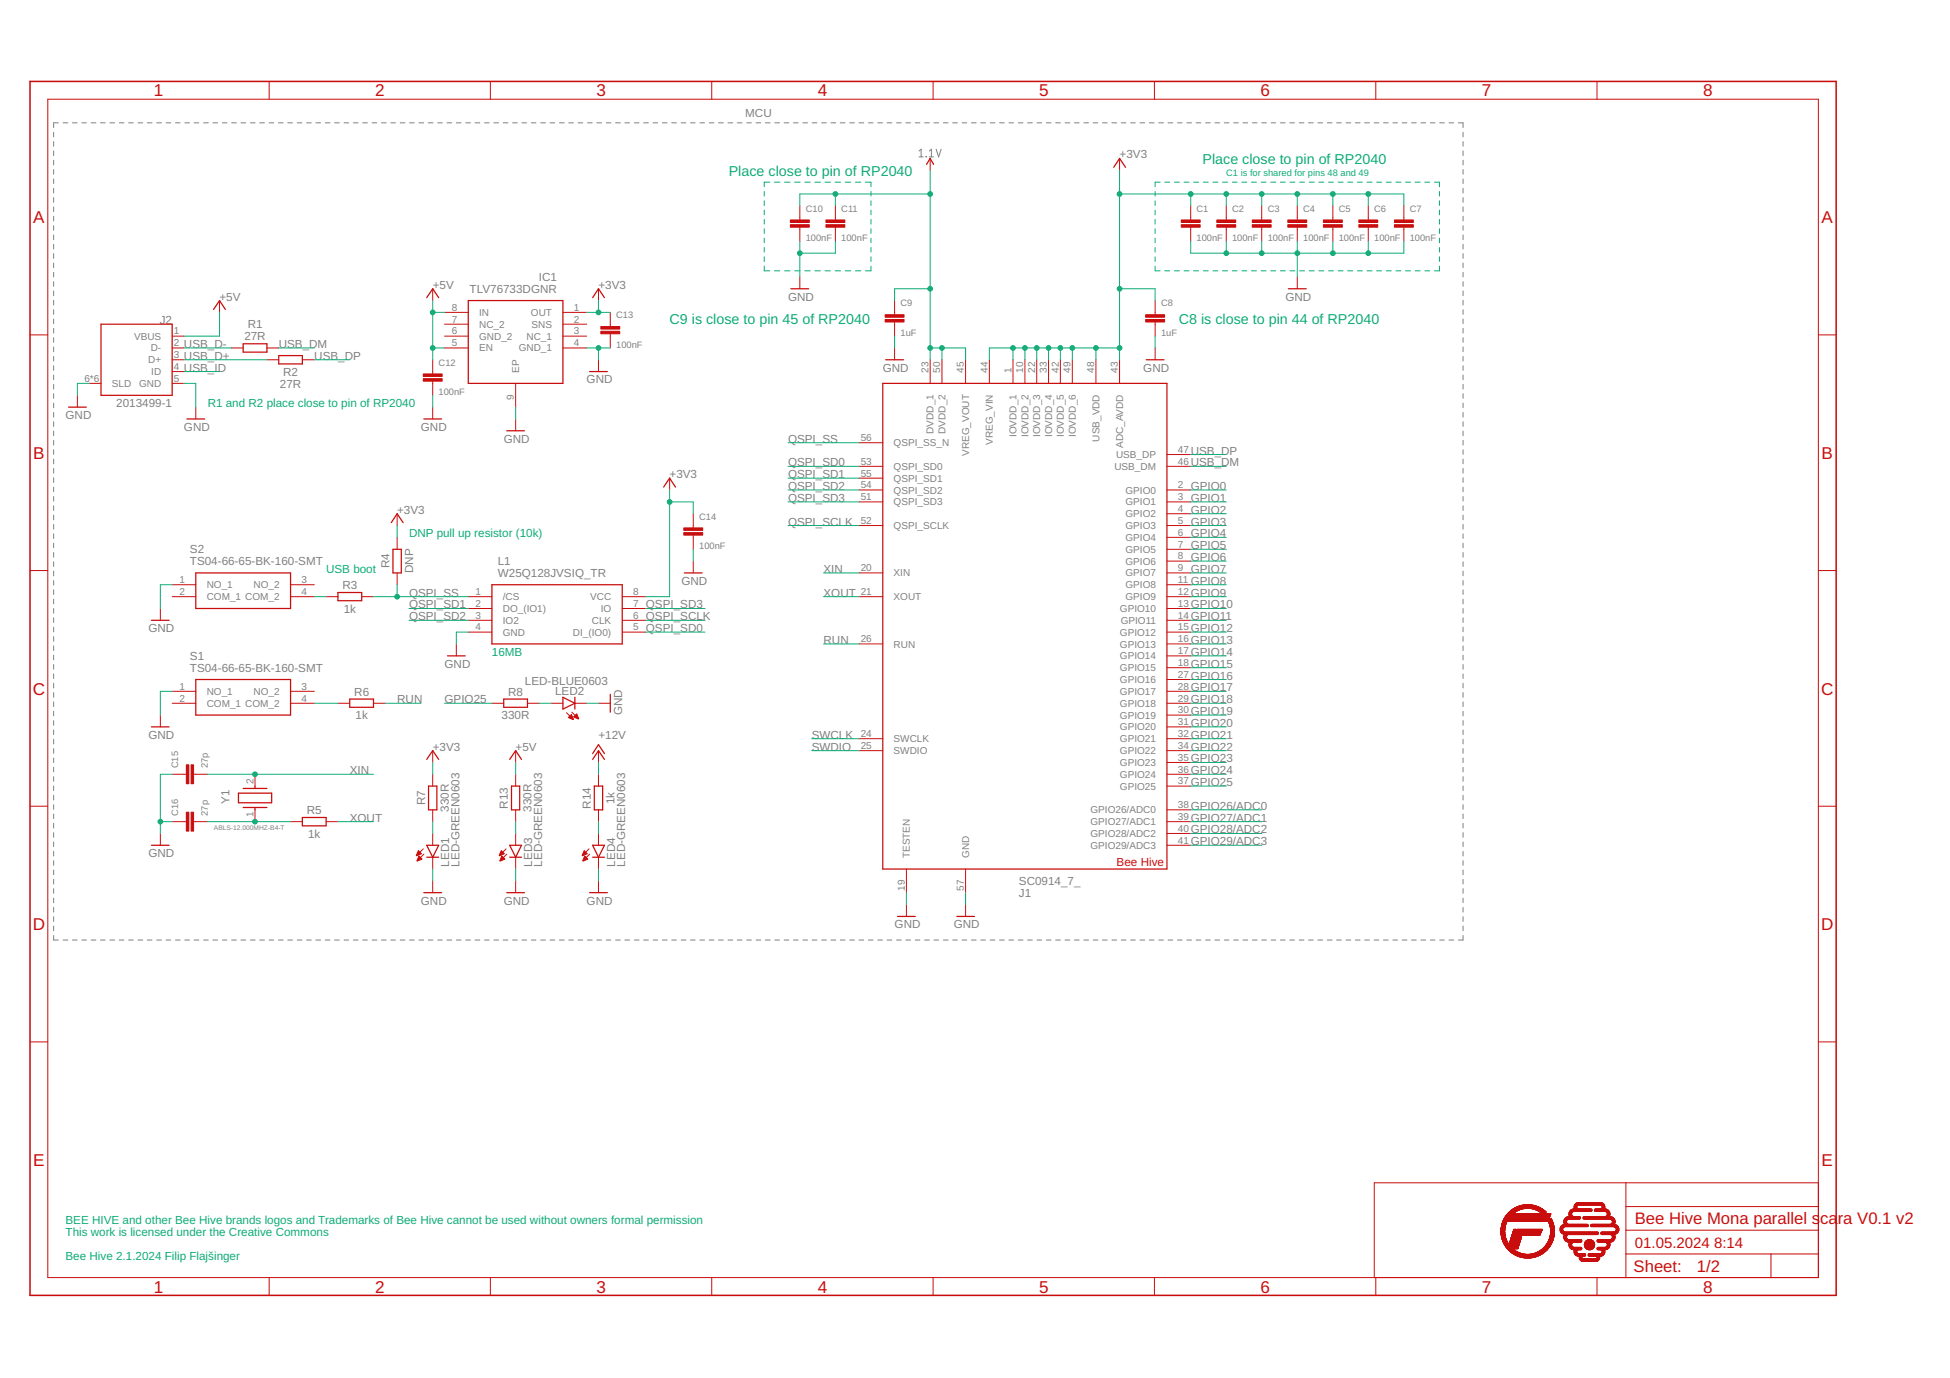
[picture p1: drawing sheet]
<svg xmlns="http://www.w3.org/2000/svg" width="297mm" height="210mm" viewBox="0 0 297 210" stroke-linecap="round" stroke-linejoin="round" font-family="sans-serif">
<defs><g id="words">
<g font-size="2.6" fill="#c90d0c">
<text x="23.4" y="14.7">1</text>
<text x="57.1" y="14.7">2</text>
<text x="90.8" y="14.7">3</text>
<text x="124.6" y="14.7">4</text>
<text x="158.3" y="14.7">5</text>
<text x="192" y="14.7">6</text>
<text x="225.7" y="14.7">7</text>
<text x="259.4" y="14.7">8</text>
<text x="5.1" y="34">A</text>
<text x="277.5" y="34">A</text>
<text x="5.1" y="69.9">B</text>
<text x="277.5" y="69.9">B</text>
<text x="5" y="105.8">C</text>
<text x="277.4" y="105.8">C</text>
<text x="5" y="141.7">D</text>
<text x="277.4" y="141.7">D</text>
<text x="5.1" y="177.6">E</text>
<text x="277.5" y="177.6">E</text>
<text x="23.4" y="196.9">1</text>
<text x="57.1" y="196.9">2</text>
<text x="90.8" y="196.9">3</text>
<text x="124.6" y="196.9">4</text>
<text x="158.3" y="196.9">5</text>
<text x="192" y="196.9">6</text>
<text x="225.7" y="196.9">7</text>
<text x="259.4" y="196.9">8</text>
</g>
<g font-size="2.5" fill="#c90d0c">
<text x="249" y="186.5">Bee Hive Mona parallel s</text>
<text x="277.3" y="186.5">ca</text>
<text x="279.9" y="186.5">ra V0.1 v2</text>
<text x="248.8" y="193.8">Sheet:</text>
<text x="258.5" y="193.7">1/2</text>
</g>
<g font-size="2.3" fill="#c90d0c">
<text x="249" y="190.1">01.05.2024</text>
<text x="261.1" y="190.1">8:14</text>
</g>
<g font-size="2.2" fill="#0dab76">
<text x="111" y="26.8">Place close to pin of RP2040</text>
<text x="183.2" y="25">Place close to pin of RP2040</text>
<text x="102" y="49.4">C9 is close to pin 45 of RP2040</text>
<text x="179.6" y="49.4">C8 is close to pin 44 of RP2040</text>
</g>
<g font-size="1.8" fill="#808080">
<text x="113.5" y="17.8">MCU</text>
<text x="170.5" y="24.1">+3V3</text>
<text x="33.4" y="45.8">+5V</text>
<text x="65.9" y="44">+5V</text>
<text x="71.5" y="44.6">TLV76733DGNR</text>
<text x="82.1" y="42.8">IC1</text>
<text x="91.2" y="44">+3V3</text>
<text x="120" y="45.8">GND</text>
<text x="195.8" y="45.8">GND</text>
<text x="24.3" y="49.4">J2</text>
<text x="28" y="53">USB_D-</text>
<text x="37.2" y="51.8">27R</text>
<text x="37.7" y="50">R1</text>
<text x="42.5" y="53">USB_DM</text>
<text x="28" y="56.6">USB_ID</text>
<text x="28" y="54.8">USB_D+</text>
<text x="42.6" y="59">27R</text>
<text x="43.1" y="57.2">R2</text>
<text x="47.9" y="54.8">USB_DP</text>
<text x="89.4" y="58.4">GND</text>
<text x="134.5" y="56.6">GND</text>
<text x="174.2" y="56.6">GND</text>
<text x="10" y="63.8">GND</text>
<text x="17.7" y="62">2013499-1</text>
<text x="28" y="65.6">GND</text>
<text x="64.1" y="65.6">GND</text>
<text x="76.7" y="67.4">GND</text>
<text x="120" y="67.4">QSPI_SS</text>
<text x="120" y="71">QSPI_SD0</text>
<text x="181.4" y="69.2">USB_DP</text>
<text x="181.4" y="71">USB_DM</text>
<text x="102" y="72.8">+3V3</text>
<text x="120" y="72.8">QSPI_SD1</text>
<text x="120" y="74.6">QSPI_SD2</text>
<text x="120" y="76.4">QSPI_SD3</text>
<text x="181.4" y="74.6">GPIO0</text>
<text x="181.4" y="76.4">GPIO1</text>
<text x="60.5" y="78.3">+3V3</text>
<text x="120" y="80.1">QSPI_SCLK</text>
<text x="181.4" y="78.3">GPIO2</text>
<text x="181.4" y="80.1">GPIO3</text>
<text x="181.4" y="81.9">GPIO4</text>
<text x="181.4" y="83.7">GPIO5</text>
<text x="28.9" y="86.1">TS04-66-65-BK-160-SMT</text>
<text x="28.9" y="84.3">S2</text>
<text x="52.2" y="89.7">R3</text>
<text x="59.3" y="86.6" transform="rotate(-90 59.3 86.6)">R4</text>
<text x="62.9" y="87.3" transform="rotate(-90 62.9 87.3)">DNP</text>
<text x="75.8" y="87.9">W25Q128JVSIQ_TR</text>
<text x="75.8" y="86.1">L1</text>
<text x="103.8" y="89.1">GND</text>
<text x="125.4" y="87.3">XIN</text>
<text x="181.4" y="85.5">GPIO6</text>
<text x="181.4" y="87.3">GPIO7</text>
<text x="181.4" y="89.1">GPIO8</text>
<text x="52.4" y="93.3">1k</text>
<text x="62.3" y="90.9">QSPI_SS</text>
<text x="62.3" y="92.7">QSPI_SD1</text>
<text x="62.3" y="94.5">QSPI_SD2</text>
<text x="98.4" y="94.5">QSPI_SCLK</text>
<text x="98.4" y="92.7">QSPI_SD3</text>
<text x="125.4" y="90.9">XOUT</text>
<text x="181.4" y="90.9">GPIO9</text>
<text x="181.4" y="92.7">GPIO10</text>
<text x="181.4" y="94.5">GPIO11</text>
<text x="22.6" y="96.3">GND</text>
<text x="28.9" y="100.5">S1</text>
<text x="67.7" y="101.7">GND</text>
<text x="98.4" y="96.3">QSPI_SD0</text>
<text x="125.4" y="98.1">RUN</text>
<text x="181.4" y="96.3">GPIO12</text>
<text x="181.4" y="98.1">GPIO13</text>
<text x="181.4" y="99.9">GPIO14</text>
<text x="181.4" y="101.7">GPIO15</text>
<text x="28.9" y="102.3">TS04-66-65-BK-160-SMT</text>
<text x="54" y="105.9">R6</text>
<text x="60.5" y="107.1">RUN</text>
<text x="67.7" y="107.1">GPIO25</text>
<text x="77.4" y="105.9">R8</text>
<text x="80" y="104.3">LED-BLUE0603</text>
<text x="84.6" y="105.9">LED2</text>
<text x="181.4" y="103.5">GPIO16</text>
<text x="181.4" y="105.3">GPIO17</text>
<text x="181.4" y="107.1">GPIO18</text>
<text x="22.6" y="112.5">GND</text>
<text x="54.2" y="109.6">1k</text>
<text x="76.4" y="109.6">330R</text>
<text x="91.2" y="112.5">+12V</text>
<text x="94.8" y="108.9" transform="rotate(-90 94.8 108.9)">GND</text>
<text x="123.6" y="112.5">SWCLK</text>
<text x="181.4" y="108.9">GPIO19</text>
<text x="181.4" y="110.7">GPIO20</text>
<text x="181.4" y="112.5">GPIO21</text>
<text x="53.3" y="117.9">XIN</text>
<text x="65.9" y="114.3">+3V3</text>
<text x="78.5" y="114.3">+5V</text>
<text x="123.6" y="114.3">SWDIO</text>
<text x="181.4" y="114.3">GPIO22</text>
<text x="181.4" y="116.1">GPIO23</text>
<text x="181.4" y="117.9">GPIO24</text>
<text x="181.4" y="119.7">GPIO25</text>
<text x="35" y="122.4" transform="rotate(-90 35 122.4)">Y1</text>
<text x="46.7" y="124">R5</text>
<text x="53.3" y="125.2">XOUT</text>
<text x="64.7" y="122.7" transform="rotate(-90 64.7 122.7)">R7</text>
<text x="68.4" y="123.7" transform="rotate(-90 68.4 123.7)">330R</text>
<text x="77.4" y="123.2" transform="rotate(-90 77.4 123.2)">R13</text>
<text x="81" y="123.7" transform="rotate(-90 81 123.7)">330R</text>
<text x="90" y="123.2" transform="rotate(-90 90 123.2)">R14</text>
<text x="93.6" y="122.5" transform="rotate(-90 93.6 122.5)">1k</text>
<text x="181.4" y="123.4">GPIO26/ADC0</text>
<text x="181.4" y="125.2">GPIO27/ADC1</text>
<text x="22.6" y="130.6">GND</text>
<text x="46.9" y="127.6">1k</text>
<text x="181.4" y="127">GPIO28/ADC2</text>
<text x="181.4" y="128.8">GPIO29/ADC3</text>
<text x="64.1" y="137.8">GND</text>
<text x="68.4" y="132" transform="rotate(-90 68.4 132)">LED1</text>
<text x="70" y="132" transform="rotate(-90 70 132)">LED-GREEN0603</text>
<text x="76.7" y="137.8">GND</text>
<text x="81.1" y="132" transform="rotate(-90 81.1 132)">LED3</text>
<text x="82.6" y="132" transform="rotate(-90 82.6 132)">LED-GREEN0603</text>
<text x="89.4" y="137.8">GND</text>
<text x="93.7" y="132" transform="rotate(-90 93.7 132)">LED4</text>
<text x="95.2" y="132" transform="rotate(-90 95.2 132)">LED-GREEN0603</text>
<text x="155.2" y="134.8">SC0914_7_</text>
<text x="155.2" y="136.6">J1</text>
<text x="136.3" y="141.4">GND</text>
<text x="145.3" y="141.4">GND</text>
</g>
<g font-size="1.8" fill="#0dab76">
<text x="31.6" y="62">R1 and R2 place close to pin of RP2040</text>
<text x="62.3" y="81.9">DNP pull up resistor (10k)</text>
<text x="49.7" y="87.3">USB boot</text>
<text x="74.9" y="99.9">16MB</text>
<text x="10" y="188.3">This work is licensed under the Creative Commons</text>
<text x="10" y="186.5">BEE HIVE and other Bee Hive brands logos and Trademarks of Bee Hive cannot be used without owners formal permission</text>
<text x="10" y="191.9">Bee Hive 2.1.2024 Filip Flajšinger</text>
</g>
<text font-size="1.8" fill="#c90d0c" x="170.1" y="131.9">Bee Hive</text>
<g font-size="1.5" fill="#808080">
<text x="68.8" y="47.3">8</text>
<text x="87.4" y="47.3">1</text>
<text x="20.4" y="51.7">VBUS</text>
<text x="23" y="53.5">D-</text>
<text x="26.5" y="50.9">1</text>
<text x="26.5" y="52.7">2</text>
<text x="68.8" y="49.1">7</text>
<text x="68.8" y="50.9">6</text>
<text x="68.8" y="52.7">5</text>
<text x="73" y="48.1">IN</text>
<text x="73" y="49.9">NC_2</text>
<text x="73" y="51.7">GND_2</text>
<text x="73" y="53.5">EN</text>
<text x="79" y="53.5">GND_1</text>
<text x="80.2" y="51.7">NC_1</text>
<text x="80.9" y="48.1">OUT</text>
<text x="81" y="49.9">SNS</text>
<text x="87.4" y="49.1">2</text>
<text x="87.4" y="50.9">3</text>
<text x="87.4" y="52.7">4</text>
<text x="12.9" y="58.2">6*6</text>
<text x="17.1" y="58.9">SLD</text>
<text x="21.2" y="58.9">GND</text>
<text x="22.6" y="55.3">D+</text>
<text x="23" y="57.1">ID</text>
<text x="26.5" y="54.5">3</text>
<text x="26.5" y="56.4">4</text>
<text x="26.5" y="58.2">5</text>
<text x="79.1" y="56.7" transform="rotate(-90 79.1 56.7)">EP</text>
<text x="141.4" y="56.7" transform="rotate(-90 141.4 56.7)">23</text>
<text x="143.2" y="56.7" transform="rotate(-90 143.2 56.7)">50</text>
<text x="146.8" y="56.7" transform="rotate(-90 146.8 56.7)">45</text>
<text x="150.5" y="56.7" transform="rotate(-90 150.5 56.7)">44</text>
<text x="154.1" y="56.7" transform="rotate(-90 154.1 56.7)">1</text>
<text x="155.9" y="56.7" transform="rotate(-90 155.9 56.7)">10</text>
<text x="157.7" y="56.7" transform="rotate(-90 157.7 56.7)">22</text>
<text x="159.5" y="56.7" transform="rotate(-90 159.5 56.7)">33</text>
<text x="161.3" y="56.7" transform="rotate(-90 161.3 56.7)">42</text>
<text x="163.1" y="56.7" transform="rotate(-90 163.1 56.7)">49</text>
<text x="166.7" y="56.7" transform="rotate(-90 166.7 56.7)">48</text>
<text x="170.3" y="56.7" transform="rotate(-90 170.3 56.7)">43</text>
<text x="78.3" y="60.9" transform="rotate(-90 78.3 60.9)">9</text>
<text x="131.1" y="67.2">56</text>
<text x="131.1" y="70.8">53</text>
<text x="136.1" y="68">QSPI_SS_N</text>
<text x="136.1" y="71.6">QSPI_SD0</text>
<text x="142.2" y="66.1" transform="rotate(-90 142.2 66.1)">DVDD_1</text>
<text x="144" y="66.1" transform="rotate(-90 144 66.1)">DVDD_2</text>
<text x="147.6" y="69.5" transform="rotate(-90 147.6 69.5)">VREG_VOUT</text>
<text x="151.2" y="67.8" transform="rotate(-90 151.2 67.8)">VREG_VIN</text>
<text x="154.9" y="66.6" transform="rotate(-90 154.9 66.6)">IOVDD_1</text>
<text x="156.7" y="66.6" transform="rotate(-90 156.7 66.6)">IOVDD_2</text>
<text x="158.5" y="66.6" transform="rotate(-90 158.5 66.6)">IOVDD_3</text>
<text x="160.3" y="66.6" transform="rotate(-90 160.3 66.6)">IOVDD_4</text>
<text x="162.1" y="66.6" transform="rotate(-90 162.1 66.6)">IOVDD_5</text>
<text x="163.9" y="66.6" transform="rotate(-90 163.9 66.6)">IOVDD_6</text>
<text x="167.5" y="67.3" transform="rotate(-90 167.5 67.3)">USB_VDD</text>
<text x="169.8" y="71.6">USB_DM</text>
<text x="170" y="69.8">USB_DP</text>
<text x="171.1" y="68.3" transform="rotate(-90 171.1 68.3)">ADC_AVDD</text>
<text x="179.4" y="69">47</text>
<text x="179.4" y="70.8">46</text>
<text x="131.1" y="72.6">55</text>
<text x="131.1" y="74.4">54</text>
<text x="131.1" y="76.2">51</text>
<text x="136.1" y="73.4">QSPI_SD1</text>
<text x="136.1" y="75.2">QSPI_SD2</text>
<text x="136.1" y="77">QSPI_SD3</text>
<text x="171.4" y="75.2">GPIO0</text>
<text x="171.4" y="77">GPIO1</text>
<text x="179.4" y="74.4">2</text>
<text x="179.4" y="76.2">3</text>
<text x="179.4" y="78">4</text>
<text x="131.1" y="79.8">52</text>
<text x="136.1" y="80.6">QSPI_SCLK</text>
<text x="171.4" y="78.8">GPIO2</text>
<text x="171.4" y="80.6">GPIO3</text>
<text x="171.4" y="82.4">GPIO4</text>
<text x="179.4" y="79.8">5</text>
<text x="179.4" y="81.6">6</text>
<text x="179.4" y="83.4">7</text>
<text x="27.3" y="88.8">1</text>
<text x="31.5" y="89.6">NO_1</text>
<text x="38.6" y="89.6">NO_2</text>
<text x="45.9" y="88.8">3</text>
<text x="131.1" y="87">20</text>
<text x="136.1" y="87.8">XIN</text>
<text x="171.4" y="84.2">GPIO5</text>
<text x="171.4" y="86">GPIO6</text>
<text x="171.4" y="87.8">GPIO7</text>
<text x="171.4" y="89.6">GPIO8</text>
<text x="179.4" y="85.2">8</text>
<text x="179.4" y="87">9</text>
<text x="179.4" y="88.8">11</text>
<text x="27.3" y="90.6">2</text>
<text x="31.5" y="91.4">COM_1 COM_2</text>
<text x="45.9" y="90.6">4</text>
<text x="72.4" y="90.6">1</text>
<text x="72.4" y="92.4">2</text>
<text x="72.4" y="94.2">3</text>
<text x="76.6" y="91.4">/CS</text>
<text x="76.6" y="93.2">DO_(IO1)</text>
<text x="76.6" y="95">IO2</text>
<text x="89.9" y="91.4">VCC</text>
<text x="90.2" y="95">CLK</text>
<text x="91.5" y="93.2">IO</text>
<text x="96.4" y="90.6">8</text>
<text x="96.4" y="92.4">7</text>
<text x="96.4" y="94.2">6</text>
<text x="131.1" y="90.6">21</text>
<text x="136.1" y="91.4">XOUT</text>
<text x="170.6" y="93.2">GPIO10</text>
<text x="170.7" y="95">GPIO11</text>
<text x="171.4" y="91.4">GPIO9</text>
<text x="179.4" y="90.6">12</text>
<text x="179.4" y="92.4">13</text>
<text x="179.4" y="94.2">14</text>
<text x="72.4" y="96">4</text>
<text x="76.6" y="96.8">GND</text>
<text x="87.3" y="96.8">DI_(IO0)</text>
<text x="96.4" y="96">5</text>
<text x="131.1" y="97.8">26</text>
<text x="136.1" y="98.6">RUN</text>
<text x="170.6" y="96.8">GPIO12</text>
<text x="170.6" y="98.6">GPIO13</text>
<text x="170.6" y="100.4">GPIO14</text>
<text x="179.4" y="96">15</text>
<text x="179.4" y="97.8">16</text>
<text x="179.4" y="99.6">17</text>
<text x="179.4" y="101.5">18</text>
<text x="27.3" y="105.1">1</text>
<text x="27.3" y="106.9">2</text>
<text x="31.5" y="105.9">NO_1</text>
<text x="31.5" y="107.7">COM_1 COM_2</text>
<text x="38.6" y="105.9">NO_2</text>
<text x="45.9" y="105.1">3</text>
<text x="45.9" y="106.9">4</text>
<text x="170.6" y="102.2">GPIO15</text>
<text x="170.6" y="104">GPIO16</text>
<text x="170.6" y="105.9">GPIO17</text>
<text x="170.6" y="107.7">GPIO18</text>
<text x="179.4" y="103.3">27</text>
<text x="179.4" y="105.1">28</text>
<text x="179.4" y="106.9">29</text>
<text x="131.1" y="112.3">24</text>
<text x="136.1" y="113.1">SWCLK</text>
<text x="170.6" y="113.1">GPIO21</text>
<text x="170.6" y="111.3">GPIO20</text>
<text x="170.6" y="109.5">GPIO19</text>
<text x="179.4" y="112.3">32</text>
<text x="179.4" y="110.5">31</text>
<text x="179.4" y="108.7">30</text>
<text x="38.6" y="119.5" transform="rotate(-90 38.6 119.5)">2</text>
<text x="131.1" y="114.1">25</text>
<text x="136.1" y="114.9">SWDIO</text>
<text x="170.6" y="118.5">GPIO24</text>
<text x="170.6" y="116.7">GPIO23</text>
<text x="170.6" y="114.9">GPIO22</text>
<text x="179.4" y="119.5">37</text>
<text x="179.4" y="117.7">36</text>
<text x="179.4" y="115.9">35</text>
<text x="179.4" y="114.1">34</text>
<text x="38.6" y="124.5" transform="rotate(-90 38.6 124.5)">1</text>
<text x="166.1" y="125.7">GPIO27/ADC1</text>
<text x="166.1" y="123.9">GPIO26/ADC0</text>
<text x="170.6" y="120.3">GPIO25</text>
<text x="179.4" y="124.9">39</text>
<text x="179.4" y="123.1">38</text>
<text x="138.6" y="130.7" transform="rotate(-90 138.6 130.7)">TESTEN</text>
<text x="147.6" y="130.7" transform="rotate(-90 147.6 130.7)">GND</text>
<text x="166.1" y="129.3">GPIO29/ADC3</text>
<text x="166.1" y="127.5">GPIO28/ADC2</text>
<text x="179.4" y="128.5">41</text>
<text x="179.4" y="126.7">40</text>
<text x="137.8" y="135.7" transform="rotate(-90 137.8 135.7)">19</text>
<text x="146.8" y="135.7" transform="rotate(-90 146.8 135.7)">57</text>
</g>
<text font-size="1.4" fill="#0dab76" x="186.8" y="26.8">C1 is for shared for pins 48 and 49</text>
<g font-size="1.4" fill="#808080">
<text x="122.7" y="32.2">C10</text>
<text x="128.2" y="32.2">C11</text>
<text x="182.3" y="32.2">C1</text>
<text x="187.7" y="32.2">C2</text>
<text x="193.1" y="32.2">C3</text>
<text x="198.5" y="32.2">C4</text>
<text x="203.9" y="32.2">C5</text>
<text x="209.3" y="32.2">C6</text>
<text x="214.8" y="32.2">C7</text>
<text x="122.7" y="36.8">100nF</text>
<text x="128.2" y="36.8">100nF</text>
<text x="182.3" y="36.8">100nF</text>
<text x="187.7" y="36.8">100nF</text>
<text x="193.1" y="36.8">100nF</text>
<text x="198.5" y="36.8">100nF</text>
<text x="203.9" y="36.8">100nF</text>
<text x="209.3" y="36.8">100nF</text>
<text x="214.8" y="36.8">100nF</text>
<text x="137.2" y="46.7">C9</text>
<text x="176.9" y="46.7">C8</text>
<text x="93.9" y="53">100nF</text>
<text x="93.9" y="48.5">C13</text>
<text x="137.2" y="51.2">1uF</text>
<text x="176.9" y="51.2">1uF</text>
<text x="66.8" y="55.7">C12</text>
<text x="66.8" y="60.2">100nF</text>
<text x="106.5" y="83.7">100nF</text>
<text x="106.5" y="79.2">C14</text>
<text x="27.1" y="117" transform="rotate(-90 27.1 117)">C15</text>
<text x="31.6" y="117" transform="rotate(-90 31.6 117)">27p</text>
<text x="27.1" y="124.3" transform="rotate(-90 27.1 124.3)">C16</text>
<text x="31.6" y="124.3" transform="rotate(-90 31.6 124.3)">27p</text>
</g>
<text font-size="1" fill="#808080" x="32.6" y="126.4">ABLS-12.000MHZ-B4-T</text>
</g></defs>
<g fill="none" stroke="#808080" stroke-width=".15">
<path d="M8.9 18.7h-.7v.7M9.6 18.7h.7M11 18.7h.7M12.5 18.7h.7M13.9 18.7h.7M15.3 18.7h.7M16.7 18.7h.8M18.2 18.7h.7M19.6 18.7h.7M21 18.7h.7M22.4 18.7h.8M23.9 18.7h.7"/>
<path d="M25.3 18.7h.7M26.7 18.7h.7M28.2 18.7h.7M29.6 18.7h.7M31 18.7h.7M32.4 18.7h.7M33.9 18.7h.7M35.3 18.7h.7M36.7 18.7h.7M38.1 18.7h.8M39.6 18.7h.7M41 18.7h.7"/>
<path d="M42.4 18.7h.7M43.8 18.7h.8M45.3 18.7h.7M46.7 18.7h.7M48.1 18.7h.7M49.6 18.7h.7M51 18.7h.7M52.4 18.7h.7M53.8 18.7h.7M55.2 18.7h.8M56.7 18.7h.7M58.1 18.7h.7"/>
<path d="M59.5 18.7h.7M61 18.7h.7M62.4 18.7h.7M63.8 18.7h.7M65.2 18.7h.8M66.7 18.7h.7M68.1 18.7h.7M69.5 18.7h.7M71 18.7h.7M72.4 18.7h.7M73.8 18.7h.7M75.2 18.7h.7"/>
<path d="M76.6 18.7h.8M78.1 18.7h.7M79.5 18.7h.7M80.9 18.7h.7M82.4 18.7h.7M83.8 18.7h.7M85.2 18.7h.7M86.6 18.7h.8M88.1 18.7h.7M89.5 18.7h.7M90.9 18.7h.7M92.4 18.7h.6"/>
<path d="M93.8 18.7h.7M95.2 18.7h.7M96.6 18.7h.7M98 18.7h.8M99.5 18.7h.7M100.9 18.7h.7M102.3 18.7h.7M103.8 18.7h.7M105.2 18.7h.7M106.6 18.7h.7M108 18.7h.8M109.5 18.7h.7"/>
<path d="M110.9 18.7h.7M112.3 18.7h.7M113.7 18.7h.7M115.2 18.7h.7M116.6 18.7h.7M118 18.7h.7M119.4 18.7h.8M120.9 18.7h.7M122.3 18.7h.7M123.7 18.7h.7M125.2 18.7h.7M126.6 18.7h.7"/>
<path d="M128 18.7h.7M129.4 18.7h.8M130.9 18.7h.7M132.3 18.7h.7M133.7 18.7h.7M135.1 18.7h.7M136.6 18.7h.7M138 18.7h.7M139.4 18.7h.7M140.8 18.7h.8M142.3 18.7h.7M143.7 18.7h.7"/>
<path d="M145.1 18.7h.7M146.6 18.7h.7M148 18.7h.7M149.4 18.7h.7M150.8 18.7h.8M152.3 18.7h.7M153.7 18.7h.7M155.1 18.7h.7M156.5 18.7h.7M158 18.7h.7M159.4 18.7h.7M160.8 18.7h.7"/>
<path d="M162.2 18.7h.8M163.7 18.7h.7M165.1 18.7h.7M166.5 18.7h.7M167.9 18.7h.8M169.4 18.7h.7M170.8 18.7h.7M172.2 18.7h.7M173.7 18.7h.7M175.1 18.7h.7M176.5 18.7h.7M177.9 18.7h.7"/>
<path d="M179.4 18.7h.7M180.8 18.7h.7M182.2 18.7h.7M183.6 18.7h.8M185.1 18.7h.7M186.5 18.7h.7M187.9 18.7h.7M189.3 18.7h.8M190.8 18.7h.7M192.2 18.7h.7M193.6 18.7h.7M195.1 18.7h.7"/>
<path d="M196.5 18.7h.7M197.9 18.7h.7M199.3 18.7h.7M200.7 18.7h.8M202.2 18.7h.7M203.6 18.7h.7M205 18.7h.8M206.5 18.7h.7M207.9 18.7h.7M209.3 18.7h.7M210.7 18.7h.8M212.2 18.7h.7"/>
<path d="M213.6 18.7h.7M215 18.7h.7M216.5 18.7h.7M217.9 18.7h.7M219.3 18.7h.7M220.7 18.7h.7M222.1 18.7h.8v.7M8.2 20.2v.6M8.2 21.6v.7M8.2 23v.7M8.2 24.4v.7M8.2 25.8v.7"/>
<path d="M8.2 27.3v.7M8.2 28.7v.7M8.2 30.1v.7M8.2 31.5v.7M8.2 32.9v.8M8.2 34.4v.7M8.2 35.8v.7M8.2 37.2v.7M8.2 38.6v.7M140 23l.3-.3v1.2M140 23.9h.6M141.1 23.8v.1z"/>
<path d="M141.6 23.9h.6M141.6 23l.3-.3v1.2M142.6 22.7l.4 1.2 .4-1.2M222.9 20.2v.6M222.9 21.6v.7M222.9 23v.7M222.9 24.4v.7M222.9 25.8v.7M222.9 27.3v.7M222.9 28.7v.7M222.9 30.1v.7M222.9 31.5v.7"/>
<path d="M222.9 32.9v.8M222.9 34.4v.7M222.9 35.8v.7M222.9 37.2v.7M222.9 38.6v.7M8.2 40.1v.7M8.2 41.5v.7M8.2 42.9v.7M8.2 44.3v.7M8.2 45.7v.8M8.2 47.2v.7M8.2 48.6v.7"/>
<path d="M8.2 50v.7M8.2 51.4v.8M8.2 52.9v.7M8.2 54.3v.7M8.2 55.7v.7M8.2 57.1v.7M8.2 58.5v.8M8.2 60v.7M222.9 40.1v.7M222.9 41.5v.7M222.9 42.9v.7M222.9 44.3v.7"/>
<path d="M222.9 45.7v.8M222.9 47.2v.7M222.9 48.6v.7M222.9 50v.7M222.9 51.4v.8M222.9 52.9v.7M222.9 54.3v.7M222.9 55.7v.7M222.9 57.1v.7M222.9 58.5v.8M222.9 60v.7M8.2 61.4v.7"/>
<path d="M8.2 62.8v.7M8.2 64.2v.8M8.2 65.7v.7M8.2 67.1v.7M8.2 68.5v.7M8.2 69.9v.8M8.2 71.4v.7M8.2 72.8v.7M8.2 74.2v.7M8.2 75.6v.7M8.2 77v.8M8.2 78.5v.7"/>
<path d="M8.2 79.9v.7M222.9 61.4v.7M222.9 62.8v.7M222.9 64.2v.8M222.9 65.7v.7M222.9 67.1v.7M222.9 68.5v.7M222.9 69.9v.8M222.9 71.4v.7M222.9 72.8v.7M222.9 74.2v.7M222.9 75.6v.7"/>
<path d="M222.9 77v.8M222.9 78.5v.7M222.9 79.9v.7M8.2 81.3v.7M8.2 82.7v.7M8.2 84.2v.7M8.2 85.6v.7M8.2 87v.7M8.2 88.4v.7M8.2 89.9v.7M8.2 91.3v.7M8.2 92.7v.7"/>
<path d="M8.2 94.1v.7M8.2 95.5v.7M8.2 97v.7M8.2 98.4v.7M8.2 99.8v.7M222.9 81.3v.7M222.9 82.7v.7M222.9 84.2v.7M222.9 85.6v.7M222.9 87v.7M222.9 88.4v.7M222.9 89.9v.7"/>
<path d="M222.9 91.3v.7M222.9 92.7v.7M222.9 94.1v.7M222.9 95.5v.7M222.9 97v.7M222.9 98.4v.7M222.9 99.8v.7M8.2 101.2v.7M8.2 102.7v.7M8.2 104.1v.7M8.2 105.5v.7M8.2 106.9v.7"/>
<path d="M8.2 108.4v.7M8.2 109.8v.7M8.2 111.2v.7M8.2 112.6v.7M8.2 114v.7M8.2 115.5v.7M8.2 116.9v.7M8.2 118.3v.7M8.2 119.7v.7M222.9 101.2v.7M222.9 102.7v.7M222.9 104.1v.7"/>
<path d="M222.9 105.5v.7M222.9 106.9v.7M222.9 108.4v.7M222.9 109.8v.7M222.9 111.2v.7M222.9 112.6v.7M222.9 114v.7M222.9 115.5v.7M222.9 116.9v.7M222.9 118.3v.7M222.9 119.7v.7M8.2 121.1v.8"/>
<path d="M8.2 122.6v.7M8.2 124v.7M8.2 125.4v.7M8.2 126.8v.8M8.2 128.2v.8M8.2 129.7v.7M8.2 131.1v.7M8.2 132.5v.7M8.2 133.9v.8M8.2 135.4v.7M8.2 136.8v.7M8.2 138.2v.7"/>
<path d="M8.2 139.6v.8M222.9 121.1v.8M222.9 122.6v.7M222.9 124v.7M222.9 125.4v.7M222.9 126.8v.8M222.9 128.2v.8M222.9 129.7v.7M222.9 131.1v.7M222.9 132.5v.7M222.9 133.9v.8M222.9 135.4v.7"/>
<path d="M222.9 136.8v.7M222.9 138.2v.7M222.9 139.6v.8M8.2 141.1v.7M8.2 142.5v.7h.7M9.6 143.2h.7M11 143.2h.7M12.5 143.2h.7M13.9 143.2h.7M15.3 143.2h.7M16.7 143.2h.8M18.2 143.2h.7"/>
<path d="M19.6 143.2h.7M21 143.2h.7M22.4 143.2h.8M23.9 143.2h.7M25.3 143.2h.7M26.7 143.2h.7M28.2 143.2h.7M29.6 143.2h.7M31 143.2h.7M32.4 143.2h.7M33.9 143.2h.7M35.3 143.2h.7"/>
<path d="M36.7 143.2h.7M38.1 143.2h.8M39.6 143.2h.7M41 143.2h.7M42.4 143.2h.7M43.8 143.2h.8M45.3 143.2h.7M46.7 143.2h.7M48.1 143.2h.7M49.6 143.2h.7M51 143.2h.7M52.4 143.2h.7"/>
<path d="M53.8 143.2h.7M55.2 143.2h.8M56.7 143.2h.7M58.1 143.2h.7M59.5 143.2h.7M61 143.2h.7M62.4 143.2h.7M63.8 143.2h.7M65.2 143.2h.8M66.7 143.2h.7M68.1 143.2h.7M69.5 143.2h.7"/>
<path d="M71 143.2h.7M72.4 143.2h.7M73.8 143.2h.7M75.2 143.2h.7M76.6 143.2h.8M78.1 143.2h.7M79.5 143.2h.7M80.9 143.2h.7M82.4 143.2h.7M83.8 143.2h.7M85.2 143.2h.7M86.6 143.2h.8"/>
<path d="M88.1 143.2h.7M89.5 143.2h.7M90.9 143.2h.7M92.4 143.2h.6M93.8 143.2h.7M95.2 143.2h.7M96.6 143.2h.7M98 143.2h.8M99.5 143.2h.7M100.9 143.2h.7M102.3 143.2h.7M103.8 143.2h.7"/>
<path d="M105.2 143.2h.7M106.6 143.2h.7M108 143.2h.8M109.5 143.2h.7M110.9 143.2h.7M112.3 143.2h.7M113.7 143.2h.7M115.2 143.2h.7M116.6 143.2h.7M118 143.2h.7M119.4 143.2h.8M120.9 143.2h.7"/>
<path d="M122.3 143.2h.7M123.7 143.2h.7M125.2 143.2h.7M126.6 143.2h.7M128 143.2h.7M129.4 143.2h.8M130.9 143.2h.7M132.3 143.2h.7M133.7 143.2h.7M135.1 143.2h.7M136.6 143.2h.7M138 143.2h.7"/>
<path d="M139.4 143.2h.7M140.8 143.2h.8M142.3 143.2h.7M143.7 143.2h.7M145.1 143.2h.7M146.6 143.2h.7M148 143.2h.7M149.4 143.2h.7M150.8 143.2h.8M152.3 143.2h.7M153.7 143.2h.7M155.1 143.2h.7"/>
<path d="M156.5 143.2h.7M158 143.2h.7M159.4 143.2h.7M160.8 143.2h.7M162.2 143.2h.8M163.7 143.2h.7M165.1 143.2h.7M166.5 143.2h.7M167.9 143.2h.8M169.4 143.2h.7M170.8 143.2h.7M172.2 143.2h.7"/>
<path d="M173.7 143.2h.7M175.1 143.2h.7M176.5 143.2h.7M177.9 143.2h.7M179.4 143.2h.7M180.8 143.2h.7M182.2 143.2h.7M183.6 143.2h.8M185.1 143.2h.7M186.5 143.2h.7M187.9 143.2h.7M189.3 143.2h.8"/>
<path d="M190.8 143.2h.7M192.2 143.2h.7M193.6 143.2h.7M195.1 143.2h.7M196.5 143.2h.7M197.9 143.2h.7M199.3 143.2h.7M200.7 143.2h.8M202.2 143.2h.7M203.6 143.2h.7M205 143.2h.8M206.5 143.2h.7"/>
<path d="M207.9 143.2h.7M209.3 143.2h.7M210.7 143.2h.8M212.2 143.2h.7M213.6 143.2h.7M215 143.2h.7M216.5 143.2h.7M217.9 143.2h.7M219.3 143.2h.7M220.7 143.2h.7M222.9 141.1v.7M222.9 142.5v.7h-.8"/>
</g>
<g fill="#c90d0c" stroke="#c90d0c" stroke-width=".15">
<path d="M241 192.1l2.2 .1z"/>
<path d="M240.9 192.1h2.4z"/>
<path d="M240.9 192l2.5 .1z"/>
<path d="M240.8 192l2.6 .1z"/>
<path d="M240.8 192h2.7z"/>
<path d="M240.7 191.9l2.8 .1z"/>
<path d="M240.7 191.9h2.9z"/>
<path d="M240.7 191.8l2.9 .1z"/>
<path d="M240.6 191.8l3 .1z"/>
<path d="M240.6 191.8h3z"/>
<path d="M240.6 191.7l3 .1z"/>
<path d="M240.6 191.7l.5 .1z"/>
<path d="M243.1 191.7l.5 .1z"/>
<path d="M240.6 191.7h.4z"/>
<path d="M243.2 191.7h.5z"/>
<path d="M243.2 191.7h.4z"/>
<path d="M240.6 191.6l.4 .1z"/>
<path d="M243.2 191.6l.5 .1z"/>
<path d="M243.3 191.6l.4 .1z"/>
<path d="M240.6 191.6h.4z"/>
<path d="M243.3 191.6h.4z"/>
<path d="M240.6 191.5l.4 .1z"/>
<path d="M243.3 191.5l.4 .1z"/>
<path d="M240.6 191.5h.4z"/>
<path d="M243.3 191.5h.4z"/>
<path d="M240.6 191.4l.4 .1z"/>
<path d="M243.2 191.4l.5 .1z"/>
<path d="M240.6 191.4h.4z"/>
<path d="M243.2 191.4h.4z"/>
<path d="M243.2 191.4h.5z"/>
<path d="M240.6 191.3l.5 .1z"/>
<path d="M243.1 191.3l.5 .1z"/>
<path d="M240.3 191.3l1.1 .1z"/>
<path d="M242 191.3l1.9 .1z"/>
<path d="M240.2 191.3h1.3z"/>
<path d="M242 191.3h2z"/>
<path d="M242 191.3h2.1z"/>
<path d="M240.1 191.2l1.4 .1z"/>
<path d="M242 191.2l2.1 .1z"/>
<path d="M240.1 191.2h1.4z"/>
<path d="M241.9 191.2h2.3z"/>
<path d="M240 191.2h1.5z"/>
<path d="M240 191.1l1.5 .1z"/>
<path d="M241.9 191.1l2.4 .1z"/>
<path d="M239.9 191.1h1.6z"/>
<path d="M241.9 191.1h2.4z"/>
<path d="M242 191.1h2.3z"/>
<path d="M239.9 191l1.6 .1z"/>
<path d="M242 191l2.3 .1z"/>
<path d="M239.9 191h1.6z"/>
<path d="M242 191h2.3z"/>
<path d="M239.8 191h1.6z"/>
<path d="M242 191h2.4z"/>
<path d="M239.8 190.9l.6 .1z"/>
<path d="M243.8 190.9l.6 .1z"/>
<path d="M239.8 190.9h.5z"/>
<path d="M243.9 190.9h.5z"/>
<path d="M239.8 190.9h.4z"/>
<path d="M244 190.9h.4z"/>
<path d="M239.8 190.8l.4 .1z"/>
<path d="M244 190.8l.4 .1z"/>
<path d="M239.8 190.8h.4z"/>
<path d="M244 190.8h.5z"/>
<path d="M239.8 190.7l.4 .1z"/>
<path d="M244.1 190.7l.4 .1z"/>
<path d="M239.8 190.7h.4z"/>
<path d="M244.1 190.7h.4z"/>
<path d="M239.8 190.6l.4 .1z"/>
<path d="M244.1 190.6l.4 .1z"/>
<path d="M239.8 190.6h.4z"/>
<path d="M244.1 190.6h.4z"/>
<path d="M244 190.6h.5z"/>
<path d="M239.8 190.5l.4 .1z"/>
<path d="M244 190.5l.5 .1z"/>
<path d="M239.8 190.5h.4z"/>
<path d="M244 190.5h.5z"/>
<path d="M244 190.5h.4z"/>
<path d="M239.8 190.4l.5 .1z"/>
<path d="M243.9 190.4l.5 .1z"/>
<path d="M239.8 190.4h.5z"/>
<path d="M243.9 190.4h.5z"/>
<path d="M239.8 190.4h.6z"/>
<path d="M243.8 190.4h.6z"/>
<path d="M239.6 190.4h1.3z"/>
<path d="M242 190.4h.3z"/>
<path d="M243.4 190.4h1.2z"/>
<path d="M239.5 190.3l1.4 .1z"/>
<path d="M241.9 190.3l.5 .1z"/>
<path d="M243.4 190.3l1.3 .1z"/>
<path d="M239.5 190.3h1.4z"/>
<path d="M241.8 190.3h.6z"/>
<path d="M243.3 190.3h1.5z"/>
<path d="M239.4 190.3h1.5z"/>
<path d="M241.7 190.3h.8z"/>
<path d="M239.4 190.2l1.5 .1z"/>
<path d="M241.7 190.2l.8 .1z"/>
<path d="M243.3 190.2l1.6 .1z"/>
<path d="M239.3 190.2h1.6z"/>
<path d="M241.7 190.2h.9z"/>
<path d="M243.3 190.2h1.6z"/>
<path d="M239.3 190.2h1.7z"/>
<path d="M241.6 190.2h1z"/>
<path d="M243.3 190.2h1.7z"/>
<path d="M239.2 190.2h1.7z"/>
<path d="M241.6 190.2h1.1z"/>
<path d="M239.2 190.1l1.8 .1z"/>
<path d="M241.6 190.1l1.1 .1z"/>
<path d="M243.3 190.1l1.7 .1z"/>
<path d="M239.2 190.1h1.7z"/>
<path d="M241.6 190.1h1.1z"/>
<path d="M243.3 190.1h1.7z"/>
<path d="M241.5 190.1h1.2z"/>
<path d="M243.3 190.1h1.8z"/>
<path d="M239.2 190l1.7 .1z"/>
<path d="M241.5 190l1.2 .1z"/>
<path d="M243.3 190l1.8 .1z"/>
<path d="M239.1 190l1.8 .1z"/>
<path d="M241.5 190l1.3 .1z"/>
<path d="M243.4 190l1.7 .1z"/>
<path d="M239.1 190h1.7z"/>
<path d="M241.5 190h1.3z"/>
<path d="M243.4 190h1.7z"/>
<path d="M239.1 190h.6z"/>
<path d="M241.4 190h1.4z"/>
<path d="M244.6 190h.5z"/>
<path d="M239.1 189.9l.5 .1z"/>
<path d="M241.4 189.9l1.4 .1z"/>
<path d="M244.6 189.9l.6 .1z"/>
<path d="M239.1 189.9h.5z"/>
<path d="M241.4 189.9h1.4z"/>
<path d="M244.6 189.9h.6z"/>
<path d="M239.1 189.9h.4z"/>
<path d="M244.7 189.9h.5z"/>
<path d="M241.4 189.9h1.5z"/>
<path d="M244.8 189.9h.4z"/>
<path d="M239 189.8l.5 .1z"/>
<path d="M241.4 189.8l1.5 .1z"/>
<path d="M244.8 189.8l.4 .1z"/>
<path d="M239 189.8h.5z"/>
<path d="M241.4 189.8h1.5z"/>
<path d="M244.8 189.8h.4z"/>
<path d="M239 189.8h.4z"/>
<path d="M239 189.7l.4 .1z"/>
<path d="M241.4 189.7l1.5 .1z"/>
<path d="M244.8 189.7l.4 .1z"/>
<path d="M239 189.7h.4z"/>
<path d="M241.4 189.7h1.5z"/>
<path d="M244.8 189.7h.4z"/>
<path d="M241.3 189.7h1.6z"/>
<path d="M244.9 189.7h.3z"/>
<path d="M239 189.6l.4 .1z"/>
<path d="M241.3 189.6l1.6 .1z"/>
<path d="M244.9 189.6l.3 .1z"/>
<path d="M239 189.6h.4z"/>
<path d="M241.3 189.6h1.6z"/>
<path d="M244.9 189.6h.3z"/>
<path d="M239 189.5l.4 .1z"/>
<path d="M241.3 189.5l1.6 .1z"/>
<path d="M244.9 189.5l.3 .1z"/>
<path d="M239 189.5h.4z"/>
<path d="M241.3 189.5h1.6z"/>
<path d="M244.9 189.5h.3z"/>
<path d="M241.4 189.5h1.5z"/>
<path d="M244.8 189.5h.4z"/>
<path d="M239 189.4l.4 .1z"/>
<path d="M241.4 189.4l1.5 .1z"/>
<path d="M244.8 189.4l.4 .1z"/>
<path d="M239 189.4h.4z"/>
<path d="M241.4 189.4h1.5z"/>
<path d="M244.8 189.4h.4z"/>
<path d="M239 189.3l.5 .1z"/>
<path d="M241.4 189.3l1.5 .1z"/>
<path d="M244.8 189.3l.4 .1z"/>
<path d="M239.1 189.3l.4 .1z"/>
<path d="M239.1 189.3h.4z"/>
<path d="M241.4 189.3h1.5z"/>
<path d="M244.7 189.3h.5z"/>
<path d="M241.4 189.3h1.4z"/>
<path d="M239.1 189.2l.5 .1z"/>
<path d="M241.4 189.2l1.4 .1z"/>
<path d="M244.6 189.2l.6 .1z"/>
<path d="M239.1 189.2l.6 .1z"/>
<path d="M244.6 189.2l.5 .1z"/>
<path d="M238.9 189.2h1.9z"/>
<path d="M241.4 189.2h1.4z"/>
<path d="M243.4 189.2h2z"/>
<path d="M238.8 189.1l2.1 .1z"/>
<path d="M241.5 189.1l1.3 .1z"/>
<path d="M243.4 189.1l2.1 .1z"/>
<path d="M238.7 189.1l2.2 .1z"/>
<path d="M241.5 189.1l1.2 .1z"/>
<path d="M243.4 189.1l2.2 .1z"/>
<path d="M238.6 189.1h2.3z"/>
<path d="M241.5 189.1h1.2z"/>
<path d="M243.3 189.1h2.3z"/>
<path d="M238.5 189l2.5 .1z"/>
<path d="M241.6 189l1.1 .1z"/>
<path d="M243.3 189l2.4 .1z"/>
<path d="M238.5 189h2.4z"/>
<path d="M241.6 189h1z"/>
<path d="M243.3 189h2.4z"/>
<path d="M238.4 189h2.5z"/>
<path d="M241.7 189h.9z"/>
<path d="M243.3 189h2.5z"/>
<path d="M238.4 188.9l2.5 .1z"/>
<path d="M241.7 188.9l.8 .1z"/>
<path d="M243.3 188.9l2.5 .1z"/>
<path d="M238.4 188.9h2.5z"/>
<path d="M241.8 188.9h.6z"/>
<path d="M243.3 188.9h2.6z"/>
<path d="M238.4 188.8l2.5 .1z"/>
<path d="M241.9 188.8l.5 .1z"/>
<path d="M243.3 188.8l2.6 .1z"/>
<path d="M241.9 188.8l.4 .1z"/>
<path d="M243.4 188.8l2.5 .1z"/>
<path d="M238.3 188.8h.7z"/>
<path d="M245.3 188.8h.6z"/>
<path d="M238.3 188.8h.5z"/>
<path d="M245.4 188.8h.5z"/>
<path d="M238.3 188.7l.5 .1z"/>
<path d="M245.4 188.7l.5 .1z"/>
<path d="M245.5 188.7l.5 .1z"/>
<path d="M238.3 188.7h.4z"/>
<path d="M245.5 188.7h.5z"/>
<path d="M238.3 188.6l.4 .1z"/>
<path d="M245.6 188.6l.4 .1z"/>
<path d="M238.2 188.6l.5 .1z"/>
<path d="M238.2 188.6h.5z"/>
<path d="M245.6 188.6h.4z"/>
<path d="M238.3 188.6h.3z"/>
<path d="M238.2 188.5l.4 .1z"/>
<path d="M245.6 188.5l.4 .1z"/>
<path d="M238.2 188.5h.4z"/>
<path d="M245.6 188.5h.4z"/>
<path d="M238.2 188.4l.4 .1z"/>
<path d="M245.6 188.4l.4 .1z"/>
<path d="M238.2 188.4h.4z"/>
<path d="M245.6 188.4h.4z"/>
<path d="M238.2 188.3l.4 .1z"/>
<path d="M245.6 188.3l.4 .1z"/>
<path d="M238.3 188.3h.3z"/>
<path d="M245.6 188.3h.4z"/>
<path d="M238.2 188.2l.5 .1z"/>
<path d="M245.6 188.2l.4 .1z"/>
<path d="M238.3 188.2l.4 .1z"/>
<path d="M238.3 188.2h.4z"/>
<path d="M245.6 188.2h.4z"/>
<path d="M245.5 188.2h.5z"/>
<path d="M238.3 188.1l.4 .1z"/>
<path d="M245.5 188.1l.5 .1z"/>
<path d="M238.3 188.1h.5z"/>
<path d="M245.5 188.1h.4z"/>
<path d="M245.4 188.1h.5z"/>
<path d="M238.3 188l.6 .1z"/>
<path d="M245.4 188l.5 .1z"/>
<path d="M238.3 188l5 .1z"/>
<path d="M244 188l1.9 .1z"/>
<path d="M238.2 188h5.2z"/>
<path d="M243.9 188h2.1z"/>
<path d="M238.1 188h5.3z"/>
<path d="M243.9 188h2.2z"/>
<path d="M238.1 187.9l5.4 .1z"/>
<path d="M243.9 187.9l2.2 .1z"/>
<path d="M238 187.9h5.5z"/>
<path d="M243.9 187.9h2.3z"/>
<path d="M243.8 187.9h2.5z"/>
<path d="M237.9 187.8l5.6 .1z"/>
<path d="M243.8 187.8l2.5 .1z"/>
<path d="M237.9 187.8h5.6z"/>
<path d="M243.9 187.8h2.5z"/>
<path d="M237.8 187.8h5.7z"/>
<path d="M237.8 187.7l5.7 .1z"/>
<path d="M243.9 187.7l2.5 .1z"/>
<path d="M237.8 187.7l5.6 .1z"/>
<path d="M237.8 187.7h5.6z"/>
<path d="M243.9 187.7h2.5z"/>
<path d="M244 187.7h2.5z"/>
<path d="M237.7 187.6l.7 .1z"/>
<path d="M245.8 187.6l.7 .1z"/>
<path d="M237.7 187.6h.6z"/>
<path d="M246 187.6h.5z"/>
<path d="M237.7 187.6h.5z"/>
<path d="M246.1 187.6h.4z"/>
<path d="M237.7 187.5l.4 .1z"/>
<path d="M246.1 187.5l.4 .1z"/>
<path d="M237.7 187.5h.4z"/>
<path d="M246.1 187.5h.4z"/>
<path d="M246.1 187.5h.5z"/>
<path d="M237.6 187.4l.5 .1z"/>
<path d="M246.2 187.4l.4 .1z"/>
<path d="M237.6 187.4h.5z"/>
<path d="M246.2 187.4h.4z"/>
<path d="M237.7 187.4h.3z"/>
<path d="M237.7 187.3l.3 .1z"/>
<path d="M246.2 187.3l.4 .1z"/>
<path d="M237.7 187.3h.3z"/>
<path d="M246.2 187.3h.4z"/>
<path d="M237.7 187.2l.3 .1z"/>
<path d="M246.2 187.2l.4 .1z"/>
<path d="M237.7 187.2h.3z"/>
<path d="M246.2 187.2h.4z"/>
<path d="M237.7 187.1l.3 .1z"/>
<path d="M246.2 187.1l.4 .1z"/>
<path d="M237.6 187.1h.5z"/>
<path d="M246.2 187.1h.4z"/>
<path d="M237.7 187l.4 .1z"/>
<path d="M246.1 187l.5 .1z"/>
<path d="M237.7 187h.4z"/>
<path d="M246.1 187h.4z"/>
<path d="M237.7 186.9l.5 .1z"/>
<path d="M246.1 186.9l.4 .1z"/>
<path d="M237.7 186.9h.5z"/>
<path d="M246 186.9h.5z"/>
<path d="M237.7 186.9h.6z"/>
<path d="M237.8 186.9h.6z"/>
<path d="M245.8 186.9h.7z"/>
<path d="M237.8 186.8l4 .1z"/>
<path d="M242.4 186.8l4.1 .1z"/>
<path d="M237.8 186.8h4.1z"/>
<path d="M242.4 186.8h4.1z"/>
<path d="M242.4 186.8h4z"/>
<path d="M242.3 186.8h4.1z"/>
<path d="M237.8 186.7l4.1 .1z"/>
<path d="M242.3 186.7l4.1 .1z"/>
<path d="M237.9 186.7h4z"/>
<path d="M242.3 186.7h4.1z"/>
<path d="M242.3 186.7h4z"/>
<path d="M238 186.6l3.9 .1z"/>
<path d="M242.3 186.6l4 .1z"/>
<path d="M238 186.6h3.9z"/>
<path d="M242.3 186.6h4z"/>
<path d="M242.3 186.6h3.9z"/>
<path d="M238.1 186.6h3.8z"/>
<path d="M242.3 186.6h3.8z"/>
<path d="M238.1 186.5l3.8 .1z"/>
<path d="M242.4 186.5l3.7 .1z"/>
<path d="M238.2 186.5h3.7z"/>
<path d="M242.4 186.5h3.6z"/>
<path d="M238.3 186.5h3.5z"/>
<path d="M242.5 186.5h3.4z"/>
<path d="M238.3 186.4l.6 .1z"/>
<path d="M245.4 186.4l.5 .1z"/>
<path d="M238.3 186.4l.5 .1z"/>
<path d="M238.3 186.4h.5z"/>
<path d="M245.5 186.4h.4z"/>
<path d="M238.3 186.4h.4z"/>
<path d="M245.5 186.4h.5z"/>
<path d="M238.3 186.3l.4 .1z"/>
<path d="M245.5 186.3l.5 .1z"/>
<path d="M245.6 186.3l.4 .1z"/>
<path d="M238.3 186.3h.4z"/>
<path d="M245.6 186.3h.4z"/>
<path d="M238.2 186.2l.5 .1z"/>
<path d="M245.6 186.2l.4 .1z"/>
<path d="M238.3 186.2l.3 .1z"/>
<path d="M238.3 186.2h.3z"/>
<path d="M245.6 186.2h.4z"/>
<path d="M238.2 186.2h.4z"/>
<path d="M238.2 186.1l.4 .1z"/>
<path d="M245.6 186.1l.4 .1z"/>
<path d="M238.2 186.1h.4z"/>
<path d="M245.6 186.1h.4z"/>
<path d="M238.2 186l.4 .1z"/>
<path d="M245.6 186l.4 .1z"/>
<path d="M238.2 186h.4z"/>
<path d="M245.6 186h.4z"/>
<path d="M238.2 185.9l.4 .1z"/>
<path d="M245.6 185.9l.4 .1z"/>
<path d="M238.3 185.9l.3 .1z"/>
<path d="M238.2 185.9h.5z"/>
<path d="M245.6 185.9h.4z"/>
<path d="M238.3 185.8l.4 .1z"/>
<path d="M245.6 185.8l.4 .1z"/>
<path d="M245.5 185.8l.5 .1z"/>
<path d="M238.3 185.8h.4z"/>
<path d="M245.5 185.8h.5z"/>
<path d="M238.3 185.8h.5z"/>
<path d="M238.3 185.7l.5 .1z"/>
<path d="M245.4 185.7l.5 .1z"/>
<path d="M238.3 185.7h.7z"/>
<path d="M245.3 185.7h.6z"/>
<path d="M238.4 185.7h2.2z"/>
<path d="M241.3 185.7h4.6z"/>
<path d="M238.4 185.6l2.3 .1z"/>
<path d="M241.2 185.6l4.7 .1z"/>
<path d="M238.4 185.6h2.3z"/>
<path d="M241.2 185.6h4.6z"/>
<path d="M238.4 185.5l2.3 .1z"/>
<path d="M241.2 185.5l4.6 .1z"/>
<path d="M238.5 185.5h2.3z"/>
<path d="M241.1 185.5h4.6z"/>
<path d="M238.5 185.5h2.2z"/>
<path d="M241.2 185.5h4.5z"/>
<path d="M238.5 185.4l2.2 .1z"/>
<path d="M241.2 185.4l4.5 .1z"/>
<path d="M238.6 185.4l2.1 .1z"/>
<path d="M241.2 185.4l4.4 .1z"/>
<path d="M238.6 185.4h2.1z"/>
<path d="M241.2 185.4h4.4z"/>
<path d="M238.7 185.4h2z"/>
<path d="M238.8 185.3l1.9 .1z"/>
<path d="M241.2 185.3l4.3 .1z"/>
<path d="M238.9 185.3l1.7 .1z"/>
<path d="M241.3 185.3l4.1 .1z"/>
<path d="M239.1 185.3h.6z"/>
<path d="M244.6 185.3h.5z"/>
<path d="M239.1 185.3h.5z"/>
<path d="M244.6 185.3h.6z"/>
<path d="M239.1 185.2l.4 .1z"/>
<path d="M244.7 185.2l.5 .1z"/>
<path d="M239.1 185.2h.4z"/>
<path d="M244.8 185.2h.4z"/>
<path d="M239 185.1l.5 .1z"/>
<path d="M244.8 185.1l.4 .1z"/>
<path d="M239 185.1l.4 .1z"/>
<path d="M239 185.1h.4z"/>
<path d="M244.8 185.1h.4z"/>
<path d="M239 185l.4 .1z"/>
<path d="M244.8 185l.4 .1z"/>
<path d="M239 185h.4z"/>
<path d="M244.9 185h.3z"/>
<path d="M239 184.9l.4 .1z"/>
<path d="M244.9 184.9l.3 .1z"/>
<path d="M239 184.9h.4z"/>
<path d="M244.9 184.9h.3z"/>
<path d="M239 184.8l.4 .1z"/>
<path d="M244.9 184.8l.3 .1z"/>
<path d="M239 184.8h.4z"/>
<path d="M244.8 184.8h.4z"/>
<path d="M239 184.7l.4 .1z"/>
<path d="M244.8 184.7l.4 .1z"/>
<path d="M239 184.7h.5z"/>
<path d="M244.8 184.7h.4z"/>
<path d="M239.1 184.6l.4 .1z"/>
<path d="M244.8 184.6l.4 .1z"/>
<path d="M244.7 184.6l.5 .1z"/>
<path d="M239.1 184.6h.5z"/>
<path d="M244.6 184.6h.6z"/>
<path d="M239.1 184.5l.6 .1z"/>
<path d="M244.6 184.5l.5 .1z"/>
<path d="M239.1 184.5h3.3z"/>
<path d="M243 184.5h2.1z"/>
<path d="M239.2 184.4l3.3 .1z"/>
<path d="M242.9 184.4l2.2 .1z"/>
<path d="M239.2 184.4h3.3z"/>
<path d="M242.9 184.4h2.1z"/>
<path d="M239.2 184.3l3.3 .1z"/>
<path d="M242.9 184.3l2.1 .1z"/>
<path d="M239.3 184.3h3.2z"/>
<path d="M242.9 184.3h2.1z"/>
<path d="M242.9 184.3h2z"/>
<path d="M239.4 184.3h3.1z"/>
<path d="M239.4 184.2l3.1 .1z"/>
<path d="M242.9 184.2l1.9 .1z"/>
<path d="M239.5 184.2h3z"/>
<path d="M242.9 184.2h1.9z"/>
<path d="M239.5 184.2h2.9z"/>
<path d="M243 184.2h1.7z"/>
<path d="M239.6 184.1l2.8 .1z"/>
<path d="M243 184.1l1.6 .1z"/>
<path d="M239.8 184.1h.6z"/>
<path d="M243.8 184.1h.6z"/>
<path d="M239.8 184.1h.5z"/>
<path d="M243.9 184.1h.5z"/>
<path d="M239.8 184l.4 .1z"/>
<path d="M244 184l.4 .1z"/>
<path d="M239.8 184h.4z"/>
<path d="M244 184h.4z"/>
<path d="M244 184h.5z"/>
<path d="M239.8 183.9l.4 .1z"/>
<path d="M244 183.9l.5 .1z"/>
<path d="M239.8 183.9h.4z"/>
<path d="M244.1 183.9h.4z"/>
<path d="M239.8 183.8l.4 .1z"/>
<path d="M244.1 183.8l.4 .1z"/>
<path d="M239.8 183.8h.4z"/>
<path d="M244.1 183.8h.4z"/>
<path d="M239.8 183.7l.4 .1z"/>
<path d="M244.1 183.7l.4 .1z"/>
<path d="M239.8 183.7h.4z"/>
<path d="M244 183.7h.5z"/>
<path d="M244 183.7h.4z"/>
<path d="M239.8 183.6l.4 .1z"/>
<path d="M244 183.6l.4 .1z"/>
<path d="M239.8 183.6h.5z"/>
<path d="M243.9 183.6h.5z"/>
<path d="M239.8 183.6h.6z"/>
<path d="M243.8 183.6h.6z"/>
<path d="M239.8 183.5l4.6 .1z"/>
<path d="M239.9 183.5h4.5z"/>
<path d="M239.9 183.5h4.4z"/>
<path d="M239.9 183.4l4.4 .1z"/>
<path d="M240 183.4h4.3z"/>
<path d="M240 183.3l4.2 .1z"/>
<path d="M240.1 183.3h4.1z"/>
<path d="M240.1 183.3h4z"/>
<path d="M240.2 183.2l3.9 .1z"/>
<path d="M240.2 183.2h3.8z"/>
<path d="M240.3 183.2h3.6z"/>
<path d="M179.9 34.2h2.9v.4h-2.9z"/>
<path d="M179.9 33.5h2.9v.4h-2.9z"/>
<path d="M185.4 34.2h2.8v.4h-2.8z"/>
<path d="M185.4 33.5h2.8v.4h-2.8z"/>
<path d="M190.8 34.2h2.8v.4h-2.8z"/>
<path d="M190.8 33.5h2.8v.4h-2.8z"/>
<path d="M196.2 34.2h2.9v.4h-2.9z"/>
<path d="M196.2 33.5h2.9v.4h-2.9z"/>
<path d="M201.6 34.2h2.9v.4h-2.9z"/>
<path d="M201.6 33.5h2.9v.4h-2.9z"/>
<path d="M207 34.2h2.9v.4h-2.9z"/>
<path d="M207 33.5h2.9v.4h-2.9z"/>
<path d="M212.4 34.2h2.9v.4h-2.9z"/>
<path d="M212.4 33.5h2.9v.4h-2.9z"/>
<path d="M174.5 48.7h2.9v.3h-2.9z"/>
<path d="M174.5 47.9h2.9v.4h-2.9z"/>
<path d="M134.8 48.7h2.9v.3h-2.9z"/>
<path d="M134.8 47.9h2.9v.4h-2.9z"/>
<path d="M120.4 34.2h2.9v.4h-2.9z"/>
<path d="M120.4 33.5h2.9v.4h-2.9z"/>
<path d="M125.8 34.2h2.9v.4h-2.9z"/>
<path d="M125.8 33.5h2.9v.4h-2.9z"/>
<path d="M104.2 81.1h2.8v.4h-2.8z"/>
<path d="M104.2 80.4h2.8v.4h-2.8z"/>
<path d="M29.1 116.5h.4v2.9h-.4z"/>
<path d="M28.4 116.5h.4v2.9h-.4z"/>
<path d="M29.1 123.7h.4v2.9h-.4z"/>
<path d="M28.4 123.7h.4v2.9h-.4z"/>
<path d="M64.5 57.7h2.9v.4h-2.9z"/>
<path d="M64.5 57h2.9v.3h-2.9z"/>
<path d="M91.5 50.5h2.9v.3h-2.9z"/>
<path d="M91.5 49.7h2.9v.4h-2.9z"/>
</g>
<g fill="none" stroke="#c90d0c" stroke-width=".15">
<path d="M7.3 15.1h269.7v179.5h-269.7zM41 12.4v2.7M74.7 12.4v2.7M108.4 12.4v2.7M142.1 12.4v2.7M175.9 12.4v2.7M209.6 12.4v2.7M243.3 12.4v2.7M121.8 31.3v2.2M121.8 34.6v2.2M127.3 31.3v2.2M127.3 34.6v2.2"/>
<path d="M141.7 24.1v1.8M170.5 24.1v1.8M181.4 31.3v2.2M181.4 34.6v2.2M186.8 31.3v2.2M186.8 34.6v2.2M192.2 31.3v2.2M192.2 34.6v2.2M197.6 31.3v2.2M197.6 34.6v2.2M203 31.3v2.2M203 34.6v2.2"/>
<path d="M208.4 31.3v2.2M208.4 34.6v2.2M213.8 31.3v2.2M213.8 34.6v2.2M4.6 51h2.7M13.6 58.4h1.8M26.2 53h1.8M26.2 54.8h1.8M26.2 58.4h1.8M26.2 51.2h1.8M26.2 56.6h1.8M33.4 45.8v1.8"/>
<path d="M35.2 53h1.8M40.7 53h1.8M40.7 54.8h1.8M46.1 54.8h1.8M65.9 44v1.8M65.9 54.8v2.2M65.9 58v2.2M67.7 53h3.6M67.7 51.2h3.6M67.7 47.6h3.6M67.7 49.4h3.6M78.5 58.4v3.6"/>
<path d="M85.7 53h3.7M85.7 51.2h3.7M85.7 47.6h3.7M85.7 49.4h3.7M91.2 44v1.8M91.2 54.8v1.8M93 47.6v2.1M93 50.8v2.2M121.8 42.2v1.8M136.3 45.8v2.1M136.3 49v2.2M136.3 53v1.8"/>
<path d="M141.7 54.8v3.6M143.5 54.8v3.6M147.1 54.8v3.6M150.7 54.8v3.6M154.3 54.8v3.6M156.1 54.8v3.6M157.9 54.8v3.6M159.7 54.8v3.6M161.5 54.8v3.6M163.3 54.8v3.6M166.9 54.8v3.6M170.5 54.8v3.6"/>
<path d="M176 45.8v2.1M176 49v2.2M176 53v1.8M197.6 42.2v1.8M277 51h2.7M11.8 60.2v1.8M29.8 62v1.8M60.5 78.3v1.8M65.9 62v1.8M78.5 63.8v1.8M102 72.8v1.8M105.6 78.3v2.1"/>
<path d="M130.9 74.6h3.6M130.9 76.5h3.6M130.9 67.4h3.6M130.9 72.8h3.6M130.9 71h3.6M177.8 74.6h3.6M177.8 76.5h3.6M177.8 78.3h3.6M177.8 71h3.6M177.8 69.2h3.6M4.6 86.9h2.7M24.4 92.7v1.8"/>
<path d="M26.2 89.1h3.6M26.2 90.9h3.6M44.3 89.1h3.6M44.3 90.9h3.6M49.7 90.9h1.8M55.1 90.9h1.8M60.5 81.9v1.8M60.5 87.3v1.8M69.5 98.1v1.8M71.3 90.9h3.6M71.3 92.7h3.6M71.3 94.5h3.6"/>
<path d="M71.3 96.3h3.6M94.8 90.9h3.6M94.8 92.7h3.6M94.8 94.5h3.6M94.8 96.3h3.6M105.6 81.5v2.2M105.6 85.5v1.8M130.9 80.1h3.6M130.9 87.3h3.6M130.9 90.9h3.6M130.9 98.1h3.6M177.8 80.1h3.6"/>
<path d="M177.8 81.9h3.6M177.8 83.7h3.6M177.8 85.5h3.6M177.8 87.3h3.6M177.8 89.1h3.6M177.8 90.9h3.6M177.8 92.7h3.6M177.8 94.5h3.6M177.8 96.3h3.6M177.8 98.1h3.6M177.8 99.9h3.6M277 86.9h2.7"/>
<path d="M24.4 108.9v1.8M26.2 105.3h3.6M26.2 117.9h2.2M26.2 107.1h3.6M29.5 117.9h2.1M38.8 117.9v1.8M44.3 105.3h3.6M44.3 107.1h3.6M51.5 107.1h1.8M56.9 107.1h1.8M65.9 114.3v1.8M65.9 117.9v1.8"/>
<path d="M74.9 107.1h1.8M78.5 114.3v1.8M78.5 117.9v1.8M80.3 107.1h1.8M83.9 107.1h1.8M86.3 108.6l1 1M87.1 108.5l1 1M87.6 107.1h1.8M91.2 107.1h1.8M91.2 114.3v1.8M91.2 117.9v1.8M130.9 112.5h3.6"/>
<path d="M130.9 114.3h3.6M177.8 101.7h3.6M177.8 112.5h3.6M177.8 114.3h3.6M177.8 103.5h3.6M177.8 105.3h3.6M177.8 119.7h3.6M177.8 117.9h3.6M177.8 116.1h3.6M177.8 110.7h3.6M177.8 108.9h3.6M177.8 107.1h3.6"/>
<path d="M4.6 122.8h2.7M24.4 127v1.8M26.2 125.2h2.2M29.5 125.2h2.1M38.8 123.4v1.8M44.3 125.2h1.8M49.7 125.2h1.8M64.5 129.3l-1 1M64.6 130.1l-1 1M65.9 123.4v1.8M65.9 127v1.8M65.9 130.6v1.8"/>
<path d="M65.9 134.2v1.8M77.1 129.3l-1 1M77.2 130.1l-1 1M78.5 123.4v1.8M78.5 127v1.8M78.5 130.6v1.8M78.5 134.2v1.8M89.7 129.3l-1 1M89.8 130.1l-1 1M91.2 123.4v1.8M91.2 127v1.8M91.2 130.6v1.8"/>
<path d="M91.2 134.2v1.8M138.1 132.4v3.6M138.1 137.8v1.8M147.1 132.4v3.6M147.1 137.8v1.8M177.8 128.8h3.6M177.8 127h3.6M177.8 125.2h3.6M177.8 123.4h3.6M277 122.8h2.7M4.6 158.7h2.7M277 158.7h2.7"/>
<path d="M41 194.6v2.7M74.7 194.6v2.7M108.4 194.6v2.7M142.1 194.6v2.7M175.9 194.6v2.7M209.6 194.6v2.7M228.6 187.8h.6M228.6 187.7h.6M228.6 187.6h.6M228.6 187.5h.6M228.6 187.4h.6M228.7 188h.5"/>
<path d="M228.7 187.9h.5M228.7 187.8h.5M228.7 187.3h.5M228.7 187.2h.5M228.7 187.1h.5M228.7 188.2h.6M228.7 188.1h.6M228.7 188.1h.5M228.7 187h.5M228.7 187h.6M228.7 186.9h.6M228.7 188.3h.6"/>
<path d="M228.7 186.8h.6M228.7 188.4h.6M228.7 188.3l.6 .1M228.7 186.7h.6M228.7 188.5h.6M228.7 186.6h.6M228.8 188.6h.6M228.8 188.5h.5M228.8 186.6h.5M228.8 188.7h.6M228.8 186.5h.6M228.8 186.4h.6"/>
<path d="M228.8 188.8h.6M228.9 188.9h.6M228.9 188.8h.5M228.9 186.2h.6M228.9 189h.6M228.9 189.1h.7M228.9 186h5.6M229 189.1l.6 .1M229 186h5.5M229 189.2h.6M229 185.9h5.5M229 189.3h.6"/>
<path d="M229 189.3h.7M229 189.3l.7 .1M229 185.8h6.9M229.1 189.4h.6M229.1 185.8h6.8M229.1 189.4l.7 .1M229.1 189.5h.7M229.1 185.6h6.8M229.2 189.5h.6M229.2 185.6h6.7M229.2 189.6h2.2M229.2 185.5h6.8"/>
<path d="M229.2 187.5h-.6M229.2 185.4h6.8M229.3 189.7h2.1M229.3 185.4h6.7M229.3 189.8h2.1M229.3 185.4h6.8M229.3 189.8h2M229.3 189.9h2M229.4 186.5h-.6M229.4 189.9h1.9M229.4 185.2h6.7M229.4 186.3l-.6 .1"/>
<path d="M229.4 190h1.9M229.4 186.3h-.5M229.5 186.2l-.6 .1M229.5 190.1h1.7M229.5 186.1l-.6 .1M229.5 186.1h-.6M229.5 185h6.7M229.6 190.1h1.6M229.6 186.1h-.7M229.6 190.2h1.6M229.6 190.2l.9 .1M229.6 184.9h6.6"/>
<path d="M229.7 190.3h.8M229.7 184.8h.8M229.7 190.3l.9 .1M229.8 190.4h.9M229.8 190.4h.8M229.8 190.4l.9 .1M229.9 190.5h.9M229.9 184.7h.8M229.9 189.5h1.5M229.9 190.5h1M229.9 189.4h1.5M229.9 189.4h1.6"/>
<path d="M230 190.6h.9M230 189.3h1.5M230 190.6h1M230 189.2h1.5M230 190.6h1.1M230 189.1h1.5M230 189h1.6M230.1 190.7h1M230.1 188.9h1.5M230.1 184.5h1M230.1 188.8h1.5M230.1 190.7h1.1"/>
<path d="M230.1 188.7h1.6M230.2 190.8h1.1M230.2 188.7h1.5M230.2 188.6h1.5M230.2 190.8h1.2M230.2 188.5h1.5M230.2 188.5h1.6M230.2 188.4h1.6M230.3 190.8h1.2M230.3 188.4h1.5M230.3 188.3h1.5M230.3 188.3h1.4"/>
<path d="M230.3 188.2l1.4 .1M230.3 190.9h1.3M230.3 188.2h4.2M230.3 184.3h1.2M230.3 188.1h4.3M230.4 190.9h1.3M230.4 187.9h4.3M230.4 190.9h1.4M230.5 191h1.5M230.5 187.7h4.2M230.5 187.6h4.3M230.5 187.6h.4"/>
<path d="M230.5 187.5h.4M230.5 191h1.7M230.5 187.4h.4M230.5 184.8h-.8M230.6 187.4h.3M230.6 187.3h.3M230.6 191.1h4.2M230.6 184.8h-.9M230.6 184.1h1.7M230.7 184.7h-.9M230.7 184.1h4.1M230.7 191.1h4"/>
<path d="M230.7 184h4M230.8 191.1h3.9M230.8 191.2h3.8M230.8 184h3.8M230.8 184.6h-.9M230.9 191.2h3.6M230.9 183.9h3.6M230.9 184.6h-1M231 184.5l-1 .1M231 183.9h3.5M231 187.5h3.8M231 183.9h3.4"/>
<path d="M231 187.5h3.9M231 184.5h-1M231.1 191.3h3.3M231.1 187.3h3.8M231.1 183.8h3.2M231.1 191.3h3.2M231.2 184.4h-1.1M231.2 191.3h3M231.2 183.8h3M231.3 190h-1.8M231.3 191.4h2.8M231.3 183.7h2.8"/>
<path d="M231.4 184.3l-1.2 .1M231.4 189.7h-2.2M231.4 191.4h2.6M231.4 184.3h-1.1M231.4 183.7h2.6M231.5 183.7h2.4M231.5 191.5h2.4M231.5 189.1l-1.5 .1M231.6 189.1h-1.6M231.6 189h-1.5M231.6 188.9h-1.5M231.6 184.2l-1.2 .1"/>
<path d="M231.6 188.8h-1.5M231.6 183.6h2.2M231.7 188.8h-1.6M231.7 188.6h-1.5M231.7 191.5h2M231.8 184.2h-1.4M231.8 191.5h1.8M231.8 183.6h1.8M231.9 184.1l-1.4 .1M232 191.6h1.4M232 183.6h1.4M232.1 184.1h-1.6"/>
<path d="M232.4 191.6h.7M232.4 183.5h.6M233.1 184.1h1.7M233.3 184.1h1.6M233.5 184.1l1.4 .1M233.6 190.9h1.4M233.6 184.2h1.4M233.8 184.2l1.3 .1M233.9 184.3h1.2M234 184.3h1.1M234.1 190.8h1.1M234.1 184.3l1.1 .1"/>
<path d="M234.2 184.4h1.1M234.3 184.4h1M234.3 184.5h1.1M234.4 184.5h1M234.4 184.5l1 .1M234.5 190.6h1M234.5 184.6h1M234.6 188.1h-4.3M234.6 188l-4.2 .1M234.6 184.6h.9M234.6 188h-4.2M234.6 185.9h1.2"/>
<path d="M234.7 187.9h-4.3M234.7 185.9h1.1M234.7 186h1.1M234.7 187.8h-4.3M234.7 187.7h-4.3M234.8 187.7h-4.3M234.8 190.4h.9M234.8 187.6h-3.8M234.8 187.5l-3.8 .1M234.9 191h-1.7M234.9 187.4h-3.8M234.9 191h-1.5"/>
<path d="M235 190.9h-1.3M235 190.2h.8M235.1 190.9h-1.3M235.2 190.8h-1.3M235.2 190h.8M235.3 190.7h-1.1M235.3 189.9h.7M235.4 190.7h-1.1M235.4 189.8h.7M235.4 190.6h-1M235.5 189.7h.7M235.5 190.5h-1"/>
<path d="M235.5 189.6h.7M235.6 190.5h-1M235.6 189.6h.6M235.6 190.4l-.9 .1M235.6 190.4h-.9M235.7 189.4h.6M235.7 190.3l-.9 .1M235.7 189.4h.7M235.7 190.3h-.8M235.8 189.3h.6M235.8 190.2l-.9 .1M235.8 189.2h.6"/>
<path d="M235.8 186h-1.1M235.8 190.2h-.8M235.8 189.2h.7M235.8 189.1h.7M235.8 185.9h-1.2M235.9 189.1h.6M235.9 185.8h-6.9M235.9 190.1l-.8 .1M235.9 189h.6M235.9 190.1h-.8M235.9 185.7h-6.8M235.9 188.9h.7"/>
<path d="M235.9 186.2h.7M235.9 186.2h.6M236 190h-.8M236 188.8h.6M236 186.3h.6M236 186.1h.5M236 185.6h-6.8M236 186.3l.6 .1M236 189.9l-.8 .1M236 188.7h.6M236 186.4h.6M236 186.5h.6"/>
<path d="M236 186.4l.6 .1M236 186h.5M236.1 188.6h.5M236.1 188.6h.6M236.1 186.6h.5M236.1 186.5h.5M236.1 185.9l.4 .1M236.1 185.9h.3M236.1 189.9h-.8M236.1 188.5h.6M236.1 186.6h.6M236.1 185.3h-6.8"/>
<path d="M236.1 186.7h.6M236.1 188.4h.6M236.1 188.3h.6M236.1 186.8h.6M236.1 185.8h.3M236.1 189.8h-.7M236.1 186.9h.6M236.1 185.1l-6.7 .1M236.2 188.2h.5M236.2 188.1h.5M236.2 187h.5M236.2 186.9h.5"/>
<path d="M236.2 185.7h.1M236.2 185.1h-6.7M236.2 189.7h-.7M236.2 188h.5M236.2 187.9h.5M236.2 187.2h.5M236.2 187.1h.5M236.2 187l.5 .1M236.2 187.9h.6M236.2 187.8h.6M236.2 187.7h.6M236.2 187.6h.6"/>
<path d="M236.2 187.5h.6M236.2 187.4h.6M236.2 187.3h.6M236.2 187.2h.6M236.2 185.6h.1M236.2 185h-6.7M236.2 189.6l-.7 .1M236.2 185h-6.6M236.2 184.9h-6.6M236.3 189.5h-.7M236.3 189.4l-.7 .1M236.3 189.4h-.6"/>
<path d="M236.4 189.3h-.7M236.5 189h-.6M236.6 188.9h-.7M236.6 188.7h-.6M236.6 188.6h-.5M236.7 188.4h-.6M236.7 188.3l-.6 .1M236.7 188.2l-.6 .1M243.3 194.6v2.7M247.7 191h29.3M247.7 187.4h29.3M247.7 183.8h29.3"/>
<path d="M247.7 180.2v14.4M269.8 191v3.6M277 180.2h-67.7v14.4"/>
</g>
<g fill="none" stroke="#c90d0c" stroke-width=".19">
<path d="M141.1 25l.6-.9 .5 .9M169.7 25.5l.8-1.4 .9 1.4M15.4 49.4h10.8v10.8h-10.8zM32.5 47.1l.9-1.3 .9 1.3M37 52.4h3.7v1.2h-3.7zM42.5 54.2h3.6v1.2h-3.6zM65 45.3l.9-1.3 .9 1.3M71.3 45.8h14.4v12.6h-14.4zM89.8 56.6h2.7M90.3 45.3l.9-1.3 .9 1.3M120.5 44h2.7M134.5 58.4h43.3v74h-43.3z"/>
<path d="M134.9 54.8h2.7M174.6 54.8h2.7M196.3 44h2.7M10.4 62h2.7M28.5 63.8h2.7M59.6 79.6l.9-1.3 .9 1.3M64.6 63.8h2.7M77.2 65.6h2.7M101.1 74.2l.9-1.4 .9 1.4M23.1 94.5h2.7M29.8 87.3h14.5v5.4h-14.5zM51.5 90.3h3.6v1.2h-3.6z"/>
<path d="M59.9 83.7h1.2v3.6h-1.2zM68.2 99.9h2.7M74.9 89.1h19.9v9h-19.9zM104.2 87.3h2.8M23.1 110.7h2.7M29.8 103.5h14.5v5.4h-14.5zM38.8 119.7v.4M53.3 106.5h3.6v1.2h-3.6zM65 115.7l.9-1.4 .9 1.4M65.3 119.7h1.2v3.7h-1.2zM76.7 106.5h3.6v1.2h-3.6zM77.6 115.7l.9-1.4 .9 1.4"/>
<path d="M77.9 119.7h1.3v3.7h-1.3zM85.7 106.2l1.9 .9-1.9 .9zM87.6 106.2v1.8M90.3 115.7l.9-1.4 .9 1.4M90.3 114.8l.9-1.4 .9 1.4M90.5 119.7h1.3v3.7h-1.3zM93 105.8v2.7M23.1 128.8h2.7M36.3 120.8h5.1v1.5h-5.1zM37 123h3.7M37 120.1h3.7M38.8 123v.4"/>
<path d="M46.1 124.5h3.6v1.3h-3.6zM64.6 136h2.7M65 128.8h1.8l-.9 1.8zM65 130.6h1.8M77.2 136h2.7M77.6 128.8h1.8l-.9 1.8zM77.6 130.6h1.8M89.8 136h2.7M90.3 128.8h1.8l-.9 1.8zM90.3 130.6h1.8M136.7 139.6h2.7M145.8 139.6h2.6"/>
</g>
<g fill="#c90d0c" stroke="#c90d0c" stroke-width=".15">
<path d="M86.6 109.3l.4-.5 .4 .8z" fill-rule="evenodd"/>
<path d="M87.4 109.2l.4-.5 .4 .8z" fill-rule="evenodd"/>
<path d="M63.7 129.6l.5 .4-.7 .4z" fill-rule="evenodd"/>
<path d="M63.8 130.4l.5 .5-.7 .3z" fill-rule="evenodd"/>
<path d="M76.4 129.6l.4 .4-.7 .4z" fill-rule="evenodd"/>
<path d="M76.4 130.4l.5 .5-.7 .3z" fill-rule="evenodd"/>
<path d="M89 129.6l.5 .4-.8 .4z" fill-rule="evenodd"/>
<path d="M89.1 130.4l.4 .5-.7 .3z" fill-rule="evenodd"/>
</g>
<path d="M4.6 12.4h275.1v184.9h-275.1z" fill="none" stroke="#c90d0c" stroke-width=".23"/>
<g fill="none" stroke="#0dab76" stroke-width=".15">
<path d="M116.4 29.2v.7M116.4 30.6v.7M116.4 32v.7M116.4 33.4v.7M116.4 34.8v.8M116.4 36.3v.7M116.4 37.7v.7M116.4 39.1v.7M117.3 27.7h-.9v.7M118 27.7h.8M119.5 27.7h.8M121.1 27.7h.8"/>
<path d="M121.8 36.8v5.4M122.6 27.7h.8M124.1 27.7h.9M125.7 27.7h.8M127.2 27.7h.8M127.3 36.8v1.8h-5.5M127.3 29.5v1.8M128.8 27.7h.8M130.3 27.7h.8M131.8 27.7h.9v.7M132.7 29.2v.7M132.7 30.6v.7"/>
<path d="M132.7 32v.7M132.7 33.4v.7M132.7 34.8v.8M132.7 36.3v.7M132.7 37.7v.7M132.7 39.1v.7M141.7 29.5h-19.9v1.8M141.7 25.9v28.9M170.5 25.9v28.9M170.5 29.5h43.3v1.8M176 29.2v.7M176 30.6v.7"/>
<path d="M176 32v.7M176 33.4v.7M176 34.8v.8M176 36.3v.7M176 37.7v.7M176 39.1v.7M176.7 27.7h-.7v.7M177.4 27.7h.8M178.9 27.7h.8M180.4 27.7h.7M181.4 29.5v1.8M181.4 36.8v1.8h32.4v-1.8"/>
<path d="M181.8 27.7h.8M183.3 27.7h.7M184.8 27.7h.7M186.2 27.7h.8M186.8 29.5v1.8M186.8 36.8v1.8M187.7 27.7h.7M189.2 27.7h.7M190.6 27.7h.8M192.1 27.7h.7M192.2 29.5v1.8M192.2 36.8v1.8"/>
<path d="M193.6 27.7h.7M195 27.7h.8M196.5 27.7h.8M197.6 29.5v1.8M197.6 36.8v5.4M198 27.7h.7M199.4 27.7h.8M200.9 27.7h.8M202.4 27.7h.7M203 29.5v1.8M203 36.8v1.8M203.8 27.7h.8"/>
<path d="M205.3 27.7h.8M206.8 27.7h.7M208.2 27.7h.8M208.4 29.5v1.8M208.4 36.8v1.8M209.7 27.7h.8M211.2 27.7h.7M212.6 27.7h.8M214.1 27.7h.8M215.6 27.7h.7M217 27.7h.8M218.5 27.7h.8v.7"/>
<path d="M219.3 29.2v.7M219.3 30.6v.7M219.3 32v.7M219.3 33.4v.7M219.3 34.8v.8M219.3 36.3v.7M219.3 37.7v.7M219.3 39.1v.7M13.6 58.4h-1.8v1.8M28 54.8h12.7M28 53h7.2M28 58.4h1.8v3.6"/>
<path d="M28 56.6h5.4M33.4 47.6v3.6h-5.4M42.5 53h5.4M47.9 54.8h5.4M65.9 53h1.8M65.9 47.6h1.8M65.9 45.8v9M89.4 53h3.6M89.4 47.6h3.6M91.2 45.8v1.8M91.2 53v1.8M116.4 40.5v.8h.9"/>
<path d="M118 41.3h.8M119.5 41.3h.8M121.1 41.3h.8M122.6 41.3h.8M124.1 41.3h.9M125.7 41.3h.8M127.2 41.3h.8M128.8 41.3h.8M130.3 41.3h.8M132.7 40.5v.8h-.9M136.3 51.2v1.8M141.7 53h5.4v1.8"/>
<path d="M141.7 44h-5.4v1.8M143.5 53v1.8M154.3 53v1.8M156.1 53v1.8M157.9 53v1.8M159.7 53v1.8M161.5 53v1.8M163.3 53v1.8M166.9 53v1.8M170.5 53h-19.8v1.8M170.5 44h5.5v1.8M176 40.5v.8h.7"/>
<path d="M176 51.2v1.8M177.4 41.3h.8M178.9 41.3h.8M180.4 41.3h.7M181.8 41.3h.8M183.3 41.3h.7M184.8 41.3h.7M186.2 41.3h.8M187.7 41.3h.7M189.2 41.3h.7M190.6 41.3h.8M192.1 41.3h.7"/>
<path d="M193.6 41.3h.7M195 41.3h.8M196.5 41.3h.8M198 41.3h.7M199.4 41.3h.8M200.9 41.3h.8M202.4 41.3h.7M203.8 41.3h.8M205.3 41.3h.8M206.8 41.3h.7M208.2 41.3h.8M209.7 41.3h.8"/>
<path d="M211.2 41.3h.7M212.6 41.3h.8M214.1 41.3h.8M215.6 41.3h.7M217 41.3h.8M219.3 40.5v.8h-.8M65.9 60.2v1.8M78.5 62v1.8M102 76.5h3.6v1.8M102 74.6v16.3h-3.6M120 71h10.9M120 74.6h10.9"/>
<path d="M120 76.5h10.9M120 67.4h10.9M120 72.8h10.9M181.4 69.2h5.4M181.4 71h5.4M181.4 74.6h5.4M181.4 76.5h5.4M181.4 78.3h5.4M26.2 89.1h-1.8v3.6M47.9 90.9h1.8M56.9 90.9h14.4M60.5 80.1v1.8"/>
<path d="M60.5 89.1v1.8M62.3 92.7h9M62.3 94.5h9M71.3 96.3h-1.8v1.8M98.4 92.7h9M98.4 94.5h9M98.4 96.3h9M105.6 83.7v1.8M120 80.1h10.9M125.5 87.3h5.4M125.5 90.9h5.4M125.5 98.1h5.4"/>
<path d="M181.4 80.1h5.4M181.4 81.9h5.4M181.4 83.7h5.4M181.4 85.5h5.4M181.4 87.3h5.4M181.4 89.1h5.4M181.4 90.9h5.4M181.4 92.7h5.4M181.4 94.5h5.4M181.4 96.3h5.4M181.4 98.1h5.4M181.4 99.9h5.4"/>
<path d="M26.2 105.3h-1.8v3.6M26.2 117.9h-1.8v9.1M31.6 117.9h25.3M47.9 107.1h3.6M58.7 107.1h5.4M65.9 116.1v1.8M67.7 107.1h7.2M78.5 116.1v1.8M82.1 107.1h1.8M89.4 107.1h1.8M91.2 116.1v1.8M123.6 112.5h7.3"/>
<path d="M123.6 114.3h7.3M181.4 101.7h5.4M181.4 103.5h5.4M181.4 105.3h5.4M181.4 107.1h5.4M181.4 108.9h5.4M181.4 110.7h5.4M181.4 112.5h5.4M181.4 114.3h5.4M181.4 116.1h5.4M181.4 117.9h5.4M181.4 119.7h5.4"/>
<path d="M24.4 125.2h1.8M31.6 125.2h12.7M51.5 125.2h5.4M65.9 125.2v1.8M65.9 132.4v1.8M78.5 125.2v1.8M78.5 132.4v1.8M91.2 125.2v1.8M91.2 132.4v1.8M138.1 136v1.8M147.1 136v1.8M181.4 123.4h10.8"/>
<path d="M181.4 125.2h10.8M181.4 127h10.8M181.4 128.8h10.8"/>
</g>
<g fill="#0dab76" stroke="#0dab76" stroke-width=".15">
<circle cx="170.5" cy="53" r=".36"/>
<circle cx="170.5" cy="44" r=".36"/>
<circle cx="170.5" cy="29.5" r=".36"/>
<circle cx="181.4" cy="29.5" r=".36"/>
<circle cx="186.8" cy="29.5" r=".36"/>
<circle cx="192.2" cy="29.5" r=".36"/>
<circle cx="197.6" cy="29.5" r=".36"/>
<circle cx="203" cy="29.5" r=".36"/>
<circle cx="208.4" cy="29.5" r=".36"/>
<circle cx="166.9" cy="53" r=".36"/>
<circle cx="163.3" cy="53" r=".36"/>
<circle cx="161.5" cy="53" r=".36"/>
<circle cx="159.7" cy="53" r=".36"/>
<circle cx="157.9" cy="53" r=".36"/>
<circle cx="156.1" cy="53" r=".36"/>
<circle cx="154.3" cy="53" r=".36"/>
<circle cx="102" cy="76.5" r=".36"/>
<circle cx="91.2" cy="47.6" r=".36"/>
<circle cx="186.8" cy="38.6" r=".36"/>
<circle cx="192.2" cy="38.6" r=".36"/>
<circle cx="197.6" cy="38.6" r=".36"/>
<circle cx="203" cy="38.6" r=".36"/>
<circle cx="208.4" cy="38.6" r=".36"/>
<circle cx="121.8" cy="38.6" r=".36"/>
<circle cx="24.4" cy="125.2" r=".36"/>
<circle cx="91.2" cy="53" r=".36"/>
<circle cx="141.7" cy="29.5" r=".36"/>
<circle cx="143.5" cy="53" r=".36"/>
<circle cx="141.7" cy="53" r=".36"/>
<circle cx="141.7" cy="44" r=".36"/>
<circle cx="127.3" cy="29.5" r=".36"/>
<circle cx="65.9" cy="47.6" r=".36"/>
<circle cx="65.9" cy="53" r=".36"/>
<circle cx="60.5" cy="90.9" r=".36"/>
<circle cx="38.8" cy="117.9" r=".36"/>
<circle cx="38.8" cy="125.2" r=".36"/>
</g>
<use href="#words"/>
</svg>
